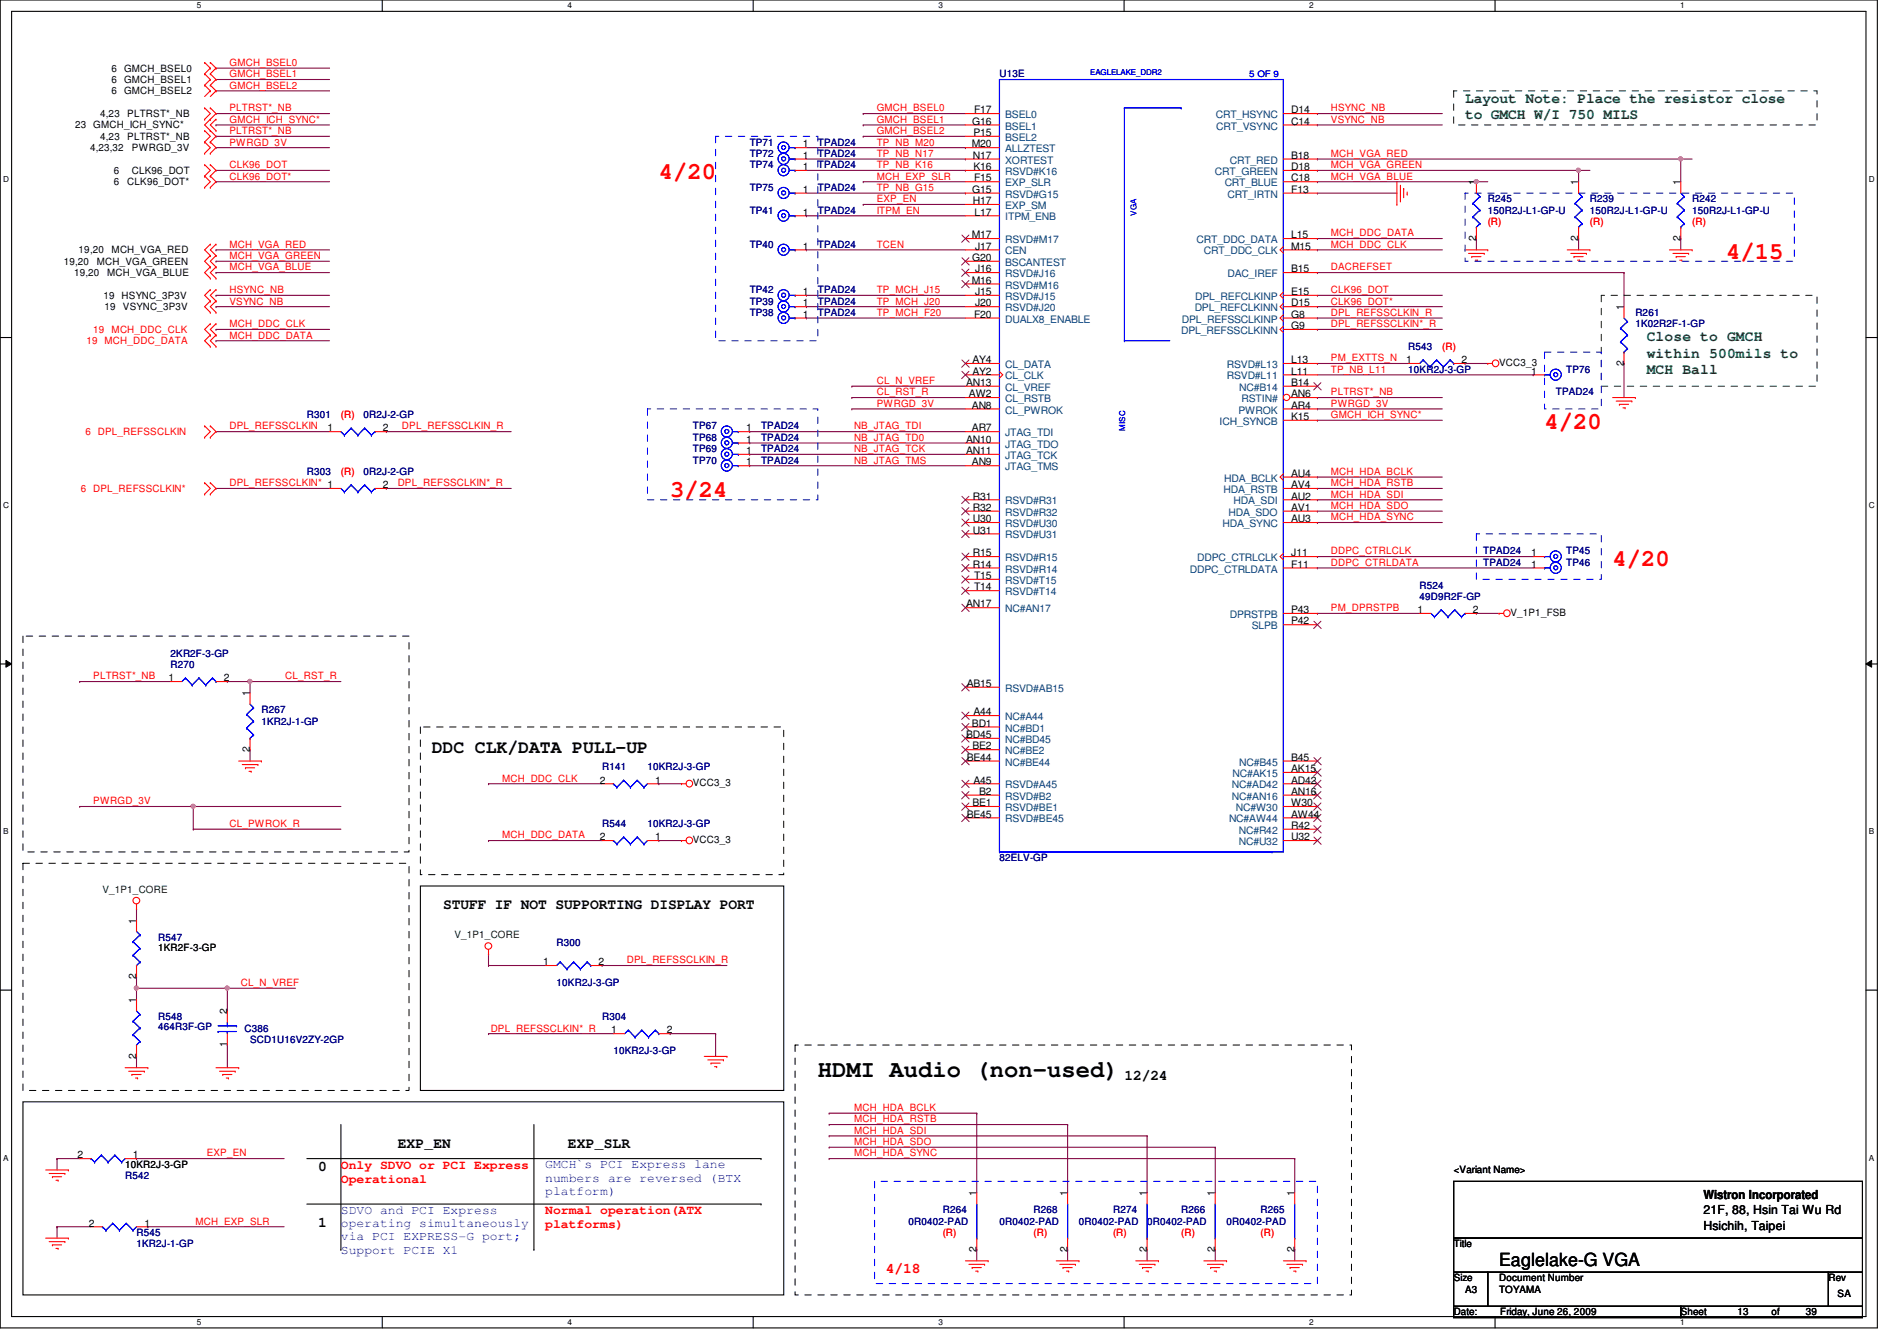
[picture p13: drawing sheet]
<svg xmlns="http://www.w3.org/2000/svg" width="297mm" height="210mm" viewBox="0 0 297 210" stroke-linecap="round" stroke-linejoin="round" font-family="sans-serif">
<defs><g id="words">
<g font-size="3.7" fill="#f00">
<text x="103.2" y="28.1">4/20</text>
<text x="270.3" y="40.5">4/15</text>
<text x="241.8" y="67.2">4/20</text>
<text x="104.9" y="77.9">3/24</text>
<text x="252.5" y="88.5">4/20</text>
</g>
<text font-size="3.7" x="128.1" y="168.5">HDMI Audio (non-used)</text>
<g font-size="2.8">
<text x="67.6" y="117.9">DDC CLK/DATA PULL-UP</text>
<text x="234.7" y="198.1">Eaglelake-G VGA</text>
</g>
<g font-size="2.3" fill="#008000">
<text x="229.4" y="16.1">Layout Note: Place the resistor close</text>
<text x="229.4" y="18.6">to GMCH W/I 750 MILS</text>
<text x="257.8" y="53.4">Close to GMCH</text>
<text x="257.8" y="56">within 500mils to</text>
<text x="257.8" y="58.5">MCH Ball</text>
</g>
<g font-size="2.3">
<text x="69.4" y="142.3">STUFF IF NOT SUPPORTING DISPLAY PORT</text>
<text x="176.1" y="169">12/24</text>
<text x="62.3" y="179.7">EXP_EN</text>
<text x="88.9" y="179.7">EXP_SLR</text>
<text x="49.8" y="183.2">0</text>
<text x="49.8" y="192.1">1</text>
</g>
<text font-size="2.3" fill="#f00" x="138.7" y="199.2">4/18</text>
<g font-size="1.9" fill="#f00">
<text x="53.4" y="183">Only SDVO or PCI Express</text>
<text x="53.4" y="185.2">Operational</text>
<text x="85.4" y="190.1">Normal operation(ATX</text>
<text x="85.4" y="192.3">platforms)</text>
</g>
<g font-size="1.9" fill="#00f">
<text x="85.4" y="182.9">GMCH`s PCI Express lane</text>
<text x="85.4" y="185">numbers are reversed (BTX</text>
<text x="53.4" y="190">SDVO and PCI Express</text>
<text x="85.4" y="187">platform)</text>
<text x="53.4" y="192.1">operating simultaneously</text>
<text x="53.4" y="194.1">via PCI EXPRESS-G port;</text>
<text x="53.4" y="196.2">Support PCIE X1</text>
</g>
<g font-size="1.9">
<text x="266.7" y="187.6">Wistron Incorporated</text>
<text x="266.7" y="190.1">21F, 88, Hsin Tai Wu Rd</text>
<text x="266.7" y="192.6">Hsichih, Taipei</text>
</g>
<g font-size="1.6">
<text x="17.5" y="11.2">6 GMCH_BSEL0</text>
<text x="17.5" y="13">6 GMCH_BSEL1</text>
<text x="17.5" y="14.8">6 GMCH_BSEL2</text>
<text x="152.5" y="17.7">F17</text>
<text x="202.2" y="17.7">D14</text>
<text x="11.8" y="20.1">23 GMCH_ICH_SYNC*</text>
<text x="14.1" y="23.7">4,23,32</text>
<text x="15.7" y="21.9">4,23</text>
<text x="15.7" y="18.3">4,23</text>
<text x="19.9" y="21.9">PLTRST*_NB</text>
<text x="19.9" y="18.3">PLTRST*_NB</text>
<text x="20.7" y="23.7">PWRGD_3V</text>
<text x="125.7" y="23.1">1</text>
<text x="152.2" y="23.1">M20</text>
<text x="152.2" y="19.5">G16</text>
<text x="152.4" y="21.3">P15</text>
<text x="202.2" y="19.5">C14</text>
<text x="17.8" y="27.2">6</text>
<text x="17.8" y="29">6</text>
<text x="19.9" y="29">CLK96_DOT*</text>
<text x="20.7" y="27.2">CLK96_DOT</text>
<text x="125.7" y="24.8">1</text>
<text x="125.7" y="26.6">1</text>
<text x="152.4" y="24.8">N17</text>
<text x="152.4" y="26.6">K16</text>
<text x="152.5" y="28.4">F15</text>
<text x="202.2" y="24.8">B18</text>
<text x="202.2" y="26.6">D18</text>
<text x="202.2" y="28.4">C18</text>
<text x="231.1" y="29" transform="rotate(-90 231.1 29)">1</text>
<text x="247.1" y="29" transform="rotate(-90 247.1 29)">1</text>
<text x="263.1" y="29" transform="rotate(-90 263.1 29)">1</text>
<text x="125.7" y="30.2">1</text>
<text x="125.7" y="33.7">1</text>
<text x="152.2" y="30.2">G15</text>
<text x="152.4" y="32">H17</text>
<text x="152.6" y="33.7">L17</text>
<text x="202.2" y="30.2">F13</text>
<text x="10" y="41.4">19,20</text>
<text x="12.3" y="39.7">19,20</text>
<text x="15.2" y="41.4">MCH_VGA_GREEN</text>
<text x="17.5" y="39.7">MCH_VGA_RED</text>
<text x="125.7" y="39.1">1</text>
<text x="152.2" y="37.3">M17</text>
<text x="152.2" y="40.9">G20</text>
<text x="152.7" y="39.1">J17</text>
<text x="202.2" y="37.3">L15</text>
<text x="202.2" y="39.1">M15</text>
<text x="231.1" y="37.7" transform="rotate(-90 231.1 37.7)">2</text>
<text x="247.1" y="37.7" transform="rotate(-90 247.1 37.7)">2</text>
<text x="263.1" y="37.7" transform="rotate(-90 263.1 37.7)">2</text>
<text x="11.6" y="43.2">19,20</text>
<text x="16.2" y="46.8">19 HSYNC_3P3V</text>
<text x="16.8" y="43.2">MCH_VGA_BLUE</text>
<text x="125.7" y="46.2">1</text>
<text x="125.7" y="48">1</text>
<text x="152.2" y="44.4">M16</text>
<text x="152.7" y="42.6">J16</text>
<text x="152.7" y="46.2">J15</text>
<text x="152.7" y="48">J20</text>
<text x="202.2" y="42.6">B15</text>
<text x="202.2" y="46.2">E15</text>
<text x="202.2" y="48">D15</text>
<text x="16.4" y="48.6">19</text>
<text x="19.3" y="48.6">VSYNC_3P3V</text>
<text x="125.7" y="49.7">1</text>
<text x="152.5" y="49.7">F20</text>
<text x="202.2" y="49.7">G8</text>
<text x="202.2" y="51.5">G9</text>
<text x="254.3" y="48.6" transform="rotate(-90 254.3 48.6)">1</text>
<text x="152.3" y="56.9">AY4</text>
<text x="152.3" y="58.6">AY2</text>
<text x="202.2" y="58.6">L11</text>
<text x="202.2" y="56.9">L13</text>
<text x="220.2" y="56.9">1</text>
<text x="228.9" y="56.9">2</text>
<text x="234.7" y="57.3">VCC3_3</text>
<text x="239.7" y="58.6">1</text>
<text x="254.3" y="57.2" transform="rotate(-90 254.3 57.2)">2</text>
<text x="151.3" y="60.4">AN13</text>
<text x="151.7" y="62.2">AW2</text>
<text x="152.2" y="64">AN8</text>
<text x="202.2" y="60.4">B14</text>
<text x="202.2" y="62.2">AN6</text>
<text x="202.2" y="64">AR4</text>
<text x="202.2" y="65.7">K15</text>
<text x="51.3" y="67.5">1</text>
<text x="59.9" y="67.5">2</text>
<text x="116.8" y="69.3">1</text>
<text x="116.8" y="67.5">1</text>
<text x="116.8" y="71.1">1</text>
<text x="151.3" y="69.3">AN10</text>
<text x="151.3" y="71.1">AN11</text>
<text x="152.2" y="67.5">AR7</text>
<text x="59.9" y="76.4">2</text>
<text x="116.8" y="72.9">1</text>
<text x="152.2" y="72.9">AN9</text>
<text x="202.2" y="76.4">AV4</text>
<text x="202.2" y="74.6">AU4</text>
<text x="152.4" y="80">R32</text>
<text x="152.4" y="78.2">R31</text>
<text x="152.4" y="83.5">U31</text>
<text x="152.4" y="81.7">U30</text>
<text x="202.2" y="78.2">AU2</text>
<text x="202.2" y="80">AV1</text>
<text x="202.2" y="81.7">AU3</text>
<text x="152.4" y="87.1">R15</text>
<text x="152.4" y="88.9">R14</text>
<text x="202.2" y="87.1">J11</text>
<text x="202.2" y="88.9">F11</text>
<text x="239.7" y="88.9">1</text>
<text x="239.7" y="87.1">1</text>
<text x="151.3" y="95.1">AN17</text>
<text x="152.5" y="90.6">T15</text>
<text x="152.5" y="92.4">T14</text>
<text x="202.2" y="96">P43</text>
<text x="222" y="96">1</text>
<text x="230.6" y="96">2</text>
<text x="202.2" y="97.7">P42</text>
<text x="236.5" y="96.4">V_1P1_FSB</text>
<text x="26.4" y="106.6">1</text>
<text x="35" y="106.6">2</text>
<text x="151.4" y="107.5">AB15</text>
<text x="39.1" y="109" transform="rotate(-90 39.1 109)">1</text>
<text x="152.2" y="113.7">BD1</text>
<text x="152.4" y="112">A44</text>
<text x="39.1" y="117.7" transform="rotate(-90 39.1 117.7)">2</text>
<text x="151.3" y="115.5">BD45</text>
<text x="151.4" y="119.1">BE44</text>
<text x="152.3" y="117.3">BE2</text>
<text x="202.2" y="119.1">B45</text>
<text x="93.9" y="122.6">2</text>
<text x="102.6" y="122.6">1</text>
<text x="108.5" y="123.1">VCC3_3</text>
<text x="152.4" y="122.6">A45</text>
<text x="153.3" y="124.4">B2</text>
<text x="202.2" y="120.9">AK15</text>
<text x="202.2" y="122.6">AD42</text>
<text x="202.2" y="124.4">AN16</text>
<text x="93.9" y="131.5">2</text>
<text x="102.6" y="131.5">1</text>
<text x="108.5" y="132">VCC3_3</text>
<text x="151.4" y="128">BE45</text>
<text x="152.3" y="126.2">BE1</text>
<text x="202.2" y="128">AW44</text>
<text x="202.2" y="129.8">R42</text>
<text x="202.2" y="131.5">U32</text>
<text x="202.2" y="126.2">W30</text>
<text x="21.3" y="144.6" transform="rotate(-90 21.3 144.6)">1</text>
<text x="24.8" y="148.8">1KR2F-3-GP</text>
<text x="21.3" y="153.2" transform="rotate(-90 21.3 153.2)">2</text>
<text x="85" y="151.1">1</text>
<text x="93.7" y="151.1">2</text>
<text x="21.3" y="157" transform="rotate(-90 21.3 157)">1</text>
<text x="35.6" y="158.8" transform="rotate(-90 35.6 158.8)">2</text>
<text x="95.7" y="161.8">1</text>
<text x="104.4" y="161.8">2</text>
<text x="21.3" y="165.7" transform="rotate(-90 21.3 165.7)">2</text>
<text x="35.6" y="163.9" transform="rotate(-90 35.6 163.9)">1</text>
<text x="12.1" y="181.3">2</text>
<text x="19.6" y="182.8">10KR2J-3-GP</text>
<text x="20.8" y="181.3">1</text>
<text x="227.6" y="183.7">&lt;Variant Name&gt;</text>
<text x="13.9" y="192">2</text>
<text x="22.6" y="192">1</text>
<text x="152.9" y="187.2" transform="rotate(-90 152.9 187.2)">1</text>
<text x="167.1" y="187.2" transform="rotate(-90 167.1 187.2)">1</text>
<text x="179.6" y="187.2" transform="rotate(-90 179.6 187.2)">1</text>
<text x="190.2" y="187.2" transform="rotate(-90 190.2 187.2)">1</text>
<text x="202.7" y="187.2" transform="rotate(-90 202.7 187.2)">1</text>
<text x="152.9" y="195.9" transform="rotate(-90 152.9 195.9)">2</text>
<text x="167.1" y="195.9" transform="rotate(-90 167.1 195.9)">2</text>
<text x="179.6" y="195.9" transform="rotate(-90 179.6 195.9)">2</text>
<text x="190.2" y="195.9" transform="rotate(-90 190.2 195.9)">2</text>
<text x="202.7" y="195.9" transform="rotate(-90 202.7 195.9)">2</text>
<text x="227.6" y="195.2">Title</text>
<text x="227.6" y="200.6">Size</text>
<text x="229.4" y="202.4">A3</text>
<text x="234.7" y="202.4">TOYAMA</text>
<text x="234.7" y="200.6">Document Number</text>
<text x="286.3" y="200.6">Rev</text>
<text x="287.7" y="203.1">SA</text>
<text x="227.6" y="205.9">Date:</text>
<text x="234.9" y="205.9">Friday, June 26, 2009</text>
<text x="263.2" y="205.9">Sheet</text>
<text x="272.1" y="205.9">13</text>
<text x="277.4" y="205.9">of</text>
<text x="282.7" y="205.9">39</text>
</g>
<g font-size="1.6" fill="#f00">
<text x="35.9" y="10.3">GMCH_BSEL0</text>
<text x="35.9" y="17.4">PLTRST*_NB</text>
<text x="35.9" y="13.9">GMCH_BSEL2</text>
<text x="35.9" y="12.1">GMCH_BSEL1</text>
<text x="137.3" y="17.4">GMCH_BSEL0</text>
<text x="208.4" y="17.4">HSYNC_NB</text>
<text x="35.9" y="22.8">PWRGD_3V</text>
<text x="35.9" y="21">PLTRST*_NB</text>
<text x="35.9" y="19.2">GMCH_ICH_SYNC*</text>
<text x="137.3" y="21">GMCH_BSEL2</text>
<text x="137.3" y="19.2">GMCH_BSEL1</text>
<text x="137.3" y="22.8">TP_NB_M20</text>
<text x="208.4" y="19.2">VSYNC_NB</text>
<text x="35.9" y="28.1">CLK96_DOT*</text>
<text x="35.9" y="26.3">CLK96_DOT</text>
<text x="137.3" y="28.1">MCH_EXP_SLR</text>
<text x="137.3" y="24.6">TP_NB_N17</text>
<text x="137.3" y="26.3">TP_NB_K16</text>
<text x="137.3" y="29.9">TP_NB_G15</text>
<text x="208.4" y="26.3">MCH_VGA_GREEN</text>
<text x="208.4" y="28.1">MCH_VGA_BLUE</text>
<text x="208.4" y="24.6">MCH_VGA_RED</text>
<text x="137.3" y="31.7">EXP_EN</text>
<text x="137.3" y="33.4">ITPM_EN</text>
<text x="233" y="35.2">(R)</text>
<text x="249" y="35.2">(R)</text>
<text x="265" y="35.2">(R)</text>
<text x="35.9" y="38.8">MCH_VGA_RED</text>
<text x="35.9" y="40.6">MCH_VGA_GREEN</text>
<text x="137.3" y="38.8">TCEN</text>
<text x="208.4" y="37">MCH_DDC_DATA</text>
<text x="208.4" y="38.8">MCH_DDC_CLK</text>
<text x="35.9" y="45.9">HSYNC_NB</text>
<text x="35.9" y="47.7">VSYNC_NB</text>
<text x="35.9" y="42.3">MCH_VGA_BLUE</text>
<text x="137.3" y="45.9">TP_MCH_J15</text>
<text x="137.3" y="47.7">TP_MCH_J20</text>
<text x="208.4" y="42.3">DACREFSET</text>
<text x="208.4" y="47.7">CLK96_DOT*</text>
<text x="208.4" y="45.9">CLK96_DOT</text>
<text x="13.5" y="53.9">19 MCH_DDC_DATA</text>
<text x="14.6" y="52.1">19</text>
<text x="17.5" y="52.1">MCH_DDC_CLK</text>
<text x="35.9" y="53">MCH_DDC_DATA</text>
<text x="35.9" y="51.2">MCH_DDC_CLK</text>
<text x="137.3" y="49.4">TP_MCH_F20</text>
<text x="208.4" y="49.4">DPL_REFSSCLKIN_R</text>
<text x="208.4" y="51.2">DPL_REFSSCLKIN*_R</text>
<text x="208.4" y="56.6">PM_EXTTS_N</text>
<text x="208.4" y="58.3">TP_NB_L11</text>
<text x="225.8" y="54.8">(R)</text>
<text x="53.4" y="65.4">(R)</text>
<text x="137.3" y="61.9">CL_RST_R</text>
<text x="137.3" y="60.1">CL_N_VREF</text>
<text x="137.3" y="63.7">PWRGD_3V</text>
<text x="208.4" y="63.7">PWRGD_3V</text>
<text x="208.4" y="65.4">GMCH_ICH_SYNC*</text>
<text x="208.4" y="61.9">PLTRST*_NB</text>
<text x="13.4" y="68.1">6 DPL_REFSSCLKIN</text>
<text x="35.9" y="67.2">DPL_REFSSCLKIN</text>
<text x="62.9" y="67.2">DPL_REFSSCLKIN_R</text>
<text x="133.7" y="67.2">NB_JTAG_TDI</text>
<text x="133.7" y="69">NB_JTAG_TD0</text>
<text x="133.7" y="70.8">NB_JTAG_TCK</text>
<text x="12.7" y="77">6 DPL_REFSSCLKIN*</text>
<text x="35.9" y="76.1">DPL_REFSSCLKIN* 1</text>
<text x="53.4" y="74.3">(R)</text>
<text x="62.3" y="76.1">DPL_REFSSCLKIN*_R</text>
<text x="133.7" y="72.6">NB_JTAG_TMS</text>
<text x="208.4" y="74.3">MCH_HDA_BCLK</text>
<text x="208.4" y="76.1">MCH_HDA_RSTB</text>
<text x="208.4" y="77.9">MCH_HDA_SDI</text>
<text x="208.4" y="79.7">MCH_HDA_SDO</text>
<text x="208.4" y="81.4">MCH_HDA_SYNC</text>
<text x="208.4" y="86.8">DDPC_CTRLCLK</text>
<text x="208.4" y="88.6">DDPC_CTRLDATA</text>
<text x="208.4" y="95.7">PM_DPRSTPB</text>
<text x="14.6" y="106.3">PLTRST*_NB</text>
<text x="44.7" y="106.3">CL_RST_R</text>
<text x="14.6" y="125.9">PWRGD_3V</text>
<text x="78.6" y="122.3">MCH_DDC_CLK</text>
<text x="35.9" y="129.5">CL_PWROK_R</text>
<text x="78.6" y="131.2">MCH_DDC_DATA</text>
<text x="37.7" y="154.3">CL_N_VREF</text>
<text x="98.2" y="150.8">DPL_REFSSCLKIN_R</text>
<text x="76.8" y="161.5">DPL_REFSSCLKIN*_R</text>
<text x="133.7" y="173.9">MCH_HDA_BCLK</text>
<text x="133.7" y="175.7">MCH_HDA_RSTB</text>
<text x="133.7" y="177.5">MCH_HDA_SDI</text>
<text x="133.7" y="179.2">MCH_HDA_SDO</text>
<text x="32.4" y="181">EXP_EN</text>
<text x="133.7" y="181">MCH_HDA_SYNC</text>
<text x="30.6" y="191.7">MCH_EXP_SLR</text>
<text x="147.6" y="193.5">(R)</text>
<text x="161.8" y="193.5">(R)</text>
<text x="174.3" y="193.5">(R)</text>
<text x="185" y="193.5">(R)</text>
<text x="197.4" y="193.5">(R)</text>
</g>
<g font-size="1.6" fill="#000080">
<text x="156.5" y="12.1">U13E</text>
<text x="117.4" y="22.8">TP71</text>
<text x="128.1" y="22.8">TPAD24</text>
<text x="117.4" y="24.6">TP72</text>
<text x="117.4" y="26.3">TP74</text>
<text x="117.4" y="29.9">TP75</text>
<text x="128.1" y="24.6">TPAD24</text>
<text x="128.1" y="26.3">TPAD24</text>
<text x="128.1" y="29.9">TPAD24</text>
<text x="117.4" y="33.4">TP41</text>
<text x="128.1" y="33.4">TPAD24</text>
<text x="233" y="31.7">R245</text>
<text x="233" y="33.4">150R2J-L1-GP-U</text>
<text x="249" y="31.7">R239</text>
<text x="249" y="33.4">150R2J-L1-GP-U</text>
<text x="265" y="31.7">R242</text>
<text x="265" y="33.4">150R2J-L1-GP-U</text>
<text x="117.4" y="38.8">TP40</text>
<text x="128.1" y="38.8">TPAD24</text>
<text x="117.4" y="45.9">TP42</text>
<text x="117.4" y="47.7">TP39</text>
<text x="128.1" y="45.9">TPAD24</text>
<text x="128.1" y="47.7">TPAD24</text>
<text x="117.4" y="49.4">TP38</text>
<text x="128.1" y="49.4">TPAD24</text>
<text x="256.1" y="49.4">R261</text>
<text x="256.1" y="51.2">1K02R2F-1-GP</text>
<text x="220.5" y="54.8">R543</text>
<text x="220.5" y="58.3">10KR2J-3-GP</text>
<text x="245.2" y="58.3">TP76</text>
<text x="48" y="65.4">R301</text>
<text x="56.9" y="65.4">0R2J-2-GP</text>
<text x="243.6" y="61.9">TPAD24</text>
<text x="108.5" y="69">TP68</text>
<text x="108.5" y="67.2">TP67</text>
<text x="108.5" y="70.8">TP69</text>
<text x="119.2" y="69">TPAD24</text>
<text x="119.2" y="67.2">TPAD24</text>
<text x="119.2" y="70.8">TPAD24</text>
<text x="48" y="74.3">R303</text>
<text x="56.9" y="74.3">0R2J-2-GP</text>
<text x="108.5" y="72.6">TP70</text>
<text x="119.2" y="72.6">TPAD24</text>
<text x="232.2" y="88.6">TPAD24</text>
<text x="232.2" y="86.8">TPAD24</text>
<text x="245.2" y="88.6">TP46</text>
<text x="245.2" y="86.8">TP45</text>
<text x="222.3" y="92.1">R524</text>
<text x="222.3" y="93.9">49D9R2F-GP</text>
<text x="26.7" y="104.6">R270</text>
<text x="26.7" y="102.8">2KR2F-3-GP</text>
<text x="40.9" y="111.7">R267</text>
<text x="40.9" y="113.5">1KR2J-1-GP</text>
<text x="94.3" y="120.6">R141</text>
<text x="101.4" y="120.6">10KR2J-3-GP</text>
<text x="94.3" y="129.5">R544</text>
<text x="101.4" y="129.5">10KR2J-3-GP</text>
<text x="156.5" y="134.8">82ELV-GP</text>
<text x="24.8" y="147.2">R547</text>
<text x="87.2" y="148.1">R300</text>
<text x="87.2" y="154.3">10KR2J-3-GP</text>
<text x="24.8" y="159.7">R548</text>
<text x="24.8" y="161.3">464R3F-GP</text>
<text x="38.3" y="161.5">C386</text>
<text x="94.3" y="159.7">R304</text>
<text x="39.2" y="163.2">SCD1U16V2ZY-2GP</text>
<text x="96.1" y="165">10KR2J-3-GP</text>
<text x="19.6" y="184.6">R542</text>
<text x="142.3" y="191.7">0R0402-PAD</text>
<text x="147.6" y="189.9">R264</text>
<text x="156.5" y="191.7">0R0402-PAD</text>
<text x="161.8" y="189.9">R268</text>
<text x="168.9" y="191.7">0R0402-PAD</text>
<text x="174.3" y="189.9">R274</text>
<text x="179.6" y="191.7">0R0402-PAD</text>
<text x="185" y="189.9">R266</text>
<text x="192.1" y="191.7">0R0402-PAD</text>
<text x="197.4" y="189.9">R265</text>
<text x="21.4" y="193.5">R545</text>
<text x="21.4" y="195.2">1KR2J-1-GP</text>
</g>
<g font-size="1.6" fill="#004080">
<text x="157.4" y="18.5">BSEL0</text>
<text x="157.4" y="20.3">BSEL1</text>
<text x="157.4" y="22.1">BSEL2</text>
<text x="157.4" y="23.8">ALLZTEST</text>
<text x="190.4" y="18.5">CRT_HSYNC</text>
<text x="190.5" y="20.3">CRT_VSYNC</text>
<text x="157.4" y="25.6">XORTEST</text>
<text x="157.4" y="27.4">RSVD#K16</text>
<text x="157.4" y="29.2">EXP_SLR</text>
<text x="190.2" y="27.4">CRT_GREEN</text>
<text x="191.8" y="29.2">CRT_BLUE</text>
<text x="192.6" y="25.6">CRT_RED</text>
<text x="157.4" y="30.9">RSVD#G15</text>
<text x="157.4" y="32.7">EXP_SM</text>
<text x="157.4" y="34.5">ITPM_ENB</text>
<text x="192.2" y="30.9">CRT_IRTN</text>
<text x="157.4" y="38.1">RSVD#M17</text>
<text x="157.4" y="39.8">CEN</text>
<text x="157.4" y="41.6">BSCANTEST</text>
<text x="187.4" y="38.1">CRT_DDC_DATA</text>
<text x="188.5" y="39.8">CRT_DDC_CLK</text>
<text x="157.4" y="43.4">RSVD#J16</text>
<text x="157.4" y="45.2">RSVD#M16</text>
<text x="157.4" y="46.9">RSVD#J15</text>
<text x="187.2" y="46.9">DPL_REFCLKINP</text>
<text x="192.2" y="43.4">DAC_IREF</text>
<text x="157.4" y="48.7">RSVD#J20</text>
<text x="157.4" y="50.5">DUALX8_ENABLE</text>
<text x="185" y="52.3">DPL_REFSSCLKINN</text>
<text x="185" y="50.5">DPL_REFSSCLKINP</text>
<text x="187.1" y="48.7">DPL_REFCLKINN</text>
<text x="157.4" y="57.6">CL_DATA</text>
<text x="157.4" y="59.4">CL_CLK</text>
<text x="192.1" y="59.4">RSVD#L11</text>
<text x="192.1" y="57.6">RSVD#L13</text>
<text x="157.4" y="61.2">CL_VREF</text>
<text x="157.4" y="64.7">CL_PWROK</text>
<text x="157.4" y="62.9">CL_RSTB</text>
<text x="193.9" y="64.7">PWROK</text>
<text x="194.1" y="61.2">NC#B14</text>
<text x="194.4" y="62.9">RSTIN#</text>
<text x="157.4" y="68.3">JTAG_TDI</text>
<text x="157.4" y="70.1">JTAG_TDO</text>
<text x="157.4" y="71.8">JTAG_TCK</text>
<text x="191" y="66.5">ICH_SYNCB</text>
<text x="157.4" y="73.6">JTAG_TMS</text>
<text x="191.6" y="77.2">HDA_RSTB</text>
<text x="191.7" y="75.4">HDA_BCLK</text>
<text x="157.4" y="80.7">RSVD#R32</text>
<text x="157.4" y="79">RSVD#R31</text>
<text x="157.4" y="82.5">RSVD#U30</text>
<text x="191.4" y="82.5">HDA_SYNC</text>
<text x="192.4" y="80.7">HDA_SDO</text>
<text x="193.2" y="79">HDA_SDI</text>
<text x="157.4" y="87.8">RSVD#R15</text>
<text x="157.4" y="89.6">RSVD#R14</text>
<text x="157.4" y="84.3">RSVD#U31</text>
<text x="186.3" y="89.6">DDPC_CTRLDATA</text>
<text x="187.4" y="87.8">DDPC_CTRLCLK</text>
<text x="157.4" y="95.8">NC#AN17</text>
<text x="157.4" y="91.4">RSVD#T15</text>
<text x="157.4" y="93.2">RSVD#T14</text>
<text x="192.6" y="96.7">DPRSTPB</text>
<text x="196" y="98.5">SLPB</text>
<text x="157.4" y="112.7">NC#A44</text>
<text x="157.4" y="108.3">RSVD#AB15</text>
<text x="157.4" y="114.5">NC#BD1</text>
<text x="157.4" y="116.3">NC#BD45</text>
<text x="157.4" y="118.1">NC#BE2</text>
<text x="157.4" y="119.8">NC#BE44</text>
<text x="194.1" y="119.8">NC#B45</text>
<text x="157.4" y="123.4">RSVD#A45</text>
<text x="157.4" y="125.2">RSVD#B2</text>
<text x="192.9" y="123.4">NC#AD42</text>
<text x="192.9" y="125.2">NC#AN16</text>
<text x="193" y="121.6">NC#AK15</text>
<text x="157.4" y="127">RSVD#BE1</text>
<text x="157.4" y="128.7">RSVD#BE45</text>
<text x="192.4" y="128.7">NC#AW44</text>
<text x="193.5" y="127">NC#W30</text>
<text x="194" y="130.5">NC#R42</text>
<text x="194" y="132.3">NC#U32</text>
</g>
<g font-size="1.6" fill="#004000">
<text x="16" y="139.8">V_1P1_CORE</text>
<text x="71.2" y="146.9">V_1P1_CORE</text>
</g>
<text font-size="1.4" fill="#00f" x="195.6" y="12">5 OF 9</text>
<g font-size="1.3">
<text x="30.8" y="1.3">5</text>
<text x="88.9" y="1.3">4</text>
<text x="146.9" y="1.3">3</text>
<text x="205" y="1.3">2</text>
<text x="263.1" y="1.3">1</text>
<text x=".5" y="28.4">D</text>
<text x="292.6" y="28.4">D</text>
<text x=".5" y="79.5">C</text>
<text x="292.6" y="79.5">C</text>
<text x=".5" y="130.6">B</text>
<text x="292.6" y="130.6">B</text>
<text x=".5" y="181.7">A</text>
<text x="292.6" y="181.7">A</text>
<text x="30.8" y="207.4">5</text>
<text x="88.9" y="207.4">4</text>
<text x="146.9" y="207.4">3</text>
<text x="205" y="207.4">2</text>
<text x="263.1" y="207.4">1</text>
</g>
<g font-size="1.3" fill="#00f">
<text x="170.7" y="11.8">EAGLELAKE_DDR2</text>
<text x="178" y="33.8" transform="rotate(-90 178 33.8)">VGA</text>
<text x="176.2" y="67.4" transform="rotate(-90 176.2 67.4)">MISC</text>
</g>
</g></defs>
<path d="M0 0h294v207.9h-294zM1.8 1.8h290.4v204.3h-290.4z" fill="none" stroke="#000" stroke-width=".17"/>
<g fill="#fff">
<path d="M30.8 .2h.7v1.4h-.7z"/>
<path d="M30.8 206.2h.7v1.4h-.7z"/>
</g>
<path d="M59.9 0v1.8M59.9 206.1v1.8" fill="none" stroke="#000" stroke-width=".17"/>
<g fill="#fff">
<path d="M88.9 .2h.6v1.4h-.6z"/>
<path d="M88.9 206.2h.6v1.4h-.6z"/>
</g>
<path d="M117.9 0v1.8M117.9 206.1v1.8" fill="none" stroke="#000" stroke-width=".17"/>
<g fill="#fff">
<path d="M146.9 .2h.7v1.4h-.7z"/>
<path d="M146.9 206.2h.7v1.4h-.7z"/>
</g>
<path d="M176 0v1.8M176 206.1v1.8" fill="none" stroke="#000" stroke-width=".17"/>
<g fill="#fff">
<path d="M205 .2h.7v1.4h-.7z"/>
<path d="M205 206.2h.7v1.4h-.7z"/>
</g>
<path d="M234.1 0v1.8M234.1 206.1v1.8" fill="none" stroke="#000" stroke-width=".17"/>
<g fill="#fff">
<path d="M263.1 .2h.7v1.4h-.7z"/>
<path d="M263.1 206.2h.7v1.4h-.7z"/>
<path d="M.5 27.3h.9v1.4h-.9z"/>
<path d="M292.6 27.3h.9v1.4h-.9z"/>
<path d="M.5 78.4h.9v1.4h-.9z"/>
<path d="M292.6 78.4h.9v1.4h-.9z"/>
</g>
<path d="M0 52.8h1.8M292.2 52.8h1.8" fill="none" stroke="#000" stroke-width=".17"/>
<g fill="#fff">
<path d="M.5 129.5h.8v1.4h-.8z"/>
<path d="M292.6 129.5h.9v1.4h-.9z"/>
</g>
<path d="M0 103.9h1.8M292.2 103.9h1.8" fill="none" stroke="#000" stroke-width=".17"/>
<path d="M.9 103.4l.9 .5-.9 .5zM292.2 103.9l.9-.5v1z" fill="#000"/>
<path d="M.9 103.4l.9 .5-.9 .5zM292.2 103.9l.9-.5v1z" fill="none" stroke="#000" stroke-width=".16"/>
<g fill="#fff">
<path d="M.5 180.5h.8v1.4h-.8z"/>
<path d="M292.6 180.5h.9v1.4h-.9z"/>
</g>
<path d="M0 155h1.8M292.2 155h1.8" fill="none" stroke="#000" stroke-width=".17"/>
<g fill="none" stroke="#800040" stroke-width=".17">
<path d="M263.2 24.9h.1M263.2 24.9h1.8M33.8 46.2h.1M33.8 48h.1M33.8 46.2h17.8M33.8 48h17.8M254.3 56.9h.1M254.3 56.9v5.3M39.2 106.7h.1M39.2 106.7h14.2M21.4 154.7h.1M21.4 142.2h.1"/>
<path d="M21.4 142.2v1.8M21.4 154.7v1.8M35.6 154.7h.1M35.6 154.7h10.7M21.4 165.4h.1M21.4 165.4v1.7M35.6 163.6h.1M35.6 163.6v3.5M8.9 192h.1M8.9 192v1.8M23.2 192h.1M23.2 192h21.3"/>
</g>
<circle cx="39.1" cy="106.7" r=".32" fill="#f0f"/>
<circle cx="39.1" cy="106.7" r=".32" fill="none" stroke="#f0f" stroke-width=".17"/>
<path d="M247.2 26.7h.1M247.2 26.7h1.8M206.3 42.7h.1M206.3 42.7h48" fill="none" stroke="#800040" stroke-width=".17"/>
<circle cx="247.2" cy="26.6" r=".32" fill="#f0f"/>
<circle cx="247.2" cy="26.6" r=".32" fill="none" stroke="#f0f" stroke-width=".17"/>
<path d="M206.3 37.3h.1M206.3 37.3h19.5M231.2 28.4h.1M231.2 28.4h1.8M206.3 48h.1M206.3 48h19.5" fill="none" stroke="#800040" stroke-width=".17"/>
<circle cx="231.2" cy="28.4" r=".32" fill="#f0f"/>
<circle cx="231.2" cy="28.4" r=".32" fill="none" stroke="#f0f" stroke-width=".17"/>
<path d="M206.3 19.6h.1M206.3 19.6h19.5M135.2 28.4h.1M135.2 21.3h.1M135.2 28.4h16M135.2 21.3h16M206.3 64h.1M206.3 64h19.5M21.4 154.7h.1M21.4 154.7h14.2" fill="none" stroke="#800040" stroke-width=".17"/>
<circle cx="21.4" cy="154.7" r=".32" fill="#f0f"/>
<circle cx="21.4" cy="154.7" r=".32" fill="none" stroke="#f0f" stroke-width=".17"/>
<path d="M133.4 62.2h.1M133.4 62.2h17.8M35.6 154.7h.1M35.6 154.7v3.5" fill="none" stroke="#800040" stroke-width=".17"/>
<circle cx="35.6" cy="154.7" r=".32" fill="#f0f"/>
<circle cx="35.6" cy="154.7" r=".32" fill="none" stroke="#f0f" stroke-width=".17"/>
<g fill="none" stroke="#800040" stroke-width=".17">
<path d="M135.2 17.8h.1M135.2 19.6h.1M135.2 17.8h16M135.2 19.6h16M206.3 17.8h.1M206.3 17.8h19.5M135.2 32h.1M135.2 32h16M206.3 39.1h.1M206.3 39.1h19.5M231.2 37.3h.1M231.2 37.3v1.8"/>
<path d="M247.2 26.7h.1M247.2 26.7v1.7M263.2 24.9h.1M263.2 24.9v3.5M206.3 46.2h.1M206.3 46.2h19.5M254.3 42.7h.1M254.3 42.7v5.3M133.4 60.5h.1M133.4 60.5h17.8M206.3 65.8h.1M206.3 62.2h.1"/>
<path d="M206.3 65.8h19.5M206.3 62.2h19.5M30.3 126.2h.1M30.3 126.2h23.1M8.9 192h.1M8.9 181.4h.1M8.9 192h5.4M8.9 181.4v1.7M8.9 181.4h3.6M21.4 181.4h.1M21.4 181.4h23.1"/>
</g>
<circle cx="30.2" cy="126.2" r=".32" fill="#f0f"/>
<circle cx="30.2" cy="126.2" r=".32" fill="none" stroke="#f0f" stroke-width=".17"/>
<path d="M206.3 26.7h.1M206.3 28.4h.1M206.3 24.9h.1M206.3 26.7h40.9M206.3 28.4h24.9M206.3 24.9h56.9M30.3 129.8h.1M30.3 129.8h23.1M21.4 152.9h.1M21.4 152.9v1.8" fill="none" stroke="#800040" stroke-width=".17"/>
<circle cx="263.2" cy="24.9" r=".32" fill="#f0f"/>
<circle cx="263.2" cy="24.9" r=".32" fill="none" stroke="#f0f" stroke-width=".17"/>
<g fill="none" stroke="#800040" stroke-width=".17">
<path d="M33.8 19.6h.1M33.8 17.8h.1M33.8 14.2h.1M33.8 10.7h.1M33.8 12.4h.1M33.8 19.6h17.8M33.8 17.8h17.8M33.8 14.2h17.8M33.8 10.7h17.8M33.8 12.4h17.8M33.8 23.1h.1M33.8 21.3h.1"/>
<path d="M33.8 28.4h.1M33.8 26.7h.1M33.8 39.1h.1M33.8 39.1h17.8M33.8 23.1h17.8M33.8 21.3h17.8M33.8 28.4h17.8M33.8 26.7h17.8M126.3 39.1h.1M126.3 33.8h.1M126.3 30.2h24.9M126.3 39.1h24.9"/>
<path d="M126.3 33.8h24.9M126.3 23.1h24.9M126.3 26.7h24.9M126.3 24.9h24.9M151.2 23.1h.1M151.2 24.9h.1M151.2 26.7h.1M151.2 30.2h.1M206.3 30.2h.1M206.3 30.2h12.4M247.2 37.3h.1M247.2 37.3v1.8"/>
<path d="M263.2 37.3h.1M263.2 37.3v1.8M33.8 53.3h.1M33.8 51.6h.1M33.8 40.9h.1M33.8 42.7h.1M33.8 51.6h17.8M33.8 53.3h17.8M33.8 40.9h17.8M33.8 42.7h17.8M126.3 46.2h.1M126.3 48h.1"/>
<path d="M126.3 49.8h.1M126.3 46.2h24.9M126.3 48h24.9M126.3 49.8h24.9M206.3 56.9h.1M206.3 49.8h.1M206.3 51.6h.1M206.3 56.9h14.2M206.3 49.8h19.5M206.3 51.6h19.5M206.3 58.7h33.8M229.4 56.9h.1"/>
<path d="M229.4 56.9h3.6M240.1 58.7h.1M33.8 76.5h.1M33.8 67.6h.1M33.8 76.5h17.8M33.8 67.6h17.8M60.5 67.6h.1M60.5 76.5h.1M60.5 76.5h19.5M60.5 67.6h19.5M117.4 67.6h.1M117.4 69.3h.1"/>
<path d="M117.4 71.1h.1M117.4 72.9h.1M117.4 67.6h33.8M117.4 69.3h33.8M117.4 71.1h33.8M117.4 72.9h33.8M133.4 64h.1M133.4 64h17.8M206.3 74.7h.1M206.3 76.5h.1M206.3 78.2h.1M206.3 74.7h19.5"/>
<path d="M206.3 76.5h19.5M206.3 78.2h19.5M206.3 80h.1M206.3 81.8h.1M206.3 96h.1M206.3 87.1h.1M206.3 88.9h.1M206.3 80h19.5M206.3 81.8h19.5M206.3 96h16M206.3 87.1h33.8M206.3 88.9h33.8"/>
<path d="M231.2 96h.1M231.2 96h3.5M12.5 106.7h.1M12.5 106.7h14.2M35.6 106.7h.1M35.6 106.7h3.6M39.2 106.7h.1M39.2 117.3h.1M39.2 106.7v1.8M39.2 117.3v1.8M12.5 126.2h.1M12.5 126.2h17.8"/>
<path d="M30.3 126.2h.1M30.3 126.2v3.6M76.5 122.7h.1M76.5 131.6h.1M76.5 122.7h17.8M76.5 131.6h17.8M103.2 122.7h.1M103.2 131.6h.1M103.2 122.7h3.5M103.2 131.6h3.5M76.5 149.4h.1M76.5 151.1h.1"/>
<path d="M76.5 149.4v1.7M76.5 151.1h8.9M94.3 151.1h.1M94.3 151.1h19.5M76.5 161.8h.1M76.5 161.8h19.6M104.9 161.8h.1M104.9 161.8h7.2M112.1 161.8h.1M112.1 161.8v3.6M129.8 174.2h.1M129.8 176h.1"/>
<path d="M129.8 177.8h.1M129.8 179.6h.1M129.8 174.2h23.1M129.8 176h37.4M129.8 177.8h49.8M129.8 179.6h60.5M152.9 174.2h.1M152.9 174.2v12.5M167.2 176h.1M167.2 176v10.7M179.6 177.8h.1M179.6 177.8v8.9"/>
<path d="M190.3 179.6h.1M190.3 179.6v7.1M129.8 181.4h.1M129.8 181.4h72.9M152.9 195.6h.1M152.9 195.6v1.8M167.2 195.6h.1M167.2 195.6v1.8M179.6 195.6h.1M179.6 195.6v1.8M190.3 195.6h.1M190.3 195.6v1.8"/>
<path d="M202.7 181.4h.1M202.7 195.6h.1M202.7 181.4v5.3M202.7 195.6v1.8"/>
</g>
<g fill="none" stroke="#f00" stroke-width=".17">
<path d="M32 18.7h.1M32 16.9h.1M32 11.6h.1M32 13.3h.1M32 9.8h.1M32 16.9l.9 .9-.9 .9M32 11.6l.9 .8M32 13.3l.9 .9M32 9.8l.9 .9M32.9 18.7h.1M32.9 16.9h.1M32.9 12.4h.1"/>
<path d="M32.9 11.6h.1M32.9 14.2h.1M32.9 13.3h.1M32.9 10.7h.1M32.9 9.8h.1M32.9 16.9l.9 .9-1.8 1.8 1.8 1.7-.9 .9M32.9 12.4l-.9 .9M32.9 11.6l.9 .8M32.9 14.2l-.9 .9M32.9 13.3l.9 .9M32.9 10.7l-.9 .9M32.9 9.8l.9 .9"/>
<path d="M33.8 18.7h.1M33.8 12.4h.1M33.8 14.2h.1M33.8 10.7h.1M33.8 18.7l-.9 .9 .9 .8M33.8 12.4l-.9 .9M33.8 14.2l-.9 .9M33.8 10.7l-.9 .9M201 17.8h5.3M201 19.6h5.3M32 24h.1M32 22.2h.1"/>
<path d="M32 20.4h.1M32 27.6h.1M32 25.8h.1M32 29.3h.1M32 22.2l.9 .9-.9 .9M32 20.4l.9 .9-.9 .9M32 25.8l.9 .9-.9 .9M32 27.6l.9 .8-.9 .9M32.9 22.2h.1M32.9 24h.1M32.9 20.4h.1M32.9 25.8h.1"/>
<path d="M32.9 27.6h.1M32.9 29.3h.1M32.9 38.2h.1M32.9 22.2l.9 .9-.9 .9M32.9 25.8l.9 .9-.9 .9M32.9 27.6l.9 .8-.9 .9M32.9 38.2l-.9 .9 .9 .9M33.8 20.4h.1M33.8 38.2h.1M33.8 38.2l-.9 .9 .9 .9M124.5 39.1h1.8M124.5 24.9h1.8"/>
<path d="M124.5 26.7h1.8M124.5 30.2h1.8M201 39.1h5.3M201 24.9h5.3M201 26.7h5.3M201 30.2h5.3M201 28.4h5.3M201 37.3h5.3M201 38.6l-.6 .5 .6 .5M218.7 32h.1M218.7 28.4v3.6M219.3 31.5h.1"/>
<path d="M219.3 29v2.5M219.8 29.5h.1M219.8 29.5v1.4M220.3 30.4h.1M220.3 30.1v.3M229.4 39.1h3.6M230 39.7h2.4M232.4 39.7h.1M233 39.1h.1M245.4 39.1h3.6M246 39.7h2.4M248.4 39.7h.1"/>
<path d="M249 39.1h.1M261.4 39.1h3.6M262 39.7h2.4M263.2 28.4v1.8M263.2 35.6v1.7M264.4 39.7h.1M265 39.1h.1M32.9 47.1h.1M32.9 45.3h.1M32.9 48.9h.1M32.9 52.5h.1M32.9 50.7h.1"/>
<path d="M32.9 54.2h.1M32.9 40h.1M32.9 41.8h.1M32.9 43.6h.1M32.9 45.3l-.9 .9 .9 .9M32.9 47.1l-.9 .9 .9 .9M32.9 50.7l-.9 .9 .9 .9M32.9 52.5l-.9 .8 .9 .9M32.9 40l-.9 .9 .9 .9M32.9 41.8l-.9 .9 .9 .9M33.8 45.3h.1M33.8 47.1h.1"/>
<path d="M33.8 48.9h.1M33.8 50.7h.1M33.8 52.5h.1M33.8 54.2h.1M33.8 40h.1M33.8 41.8h.1M33.8 43.6h.1M33.8 45.3l-.9 .9 .9 .9M33.8 47.1l-.9 .9 .9 .9M33.8 50.7l-.9 .9 .9 .9M33.8 52.5l-.9 .8 .9 .9M33.8 40l-.9 .9 .9 .9"/>
<path d="M33.8 41.8l-.9 .9 .9 .9M124.5 46.2h1.8M124.5 48h1.8M201 46.2h5.3M201 48h5.3M201 42.7h5.3M201 45.7l-.6 .5 .6 .5M201 47.5l-.6 .5 .6 .5M201 49.3l-.6 .5 .6 .5M201 49.8h5.3M201 51.1l-.6 .5 .6 .5M201 51.6h5.3"/>
<path d="M220.5 56.9h1.8M227.6 56.9h1.8M230.5 40.2h.1M230.5 40.2h1.4M231 40.7h.3M231.3 40.7h.1M233 56.9h.1M233 56.9h.7M240.1 58.7h1.7M246.5 40.2h.1M246.5 40.2h1.4M247 40.7h.3"/>
<path d="M247.3 40.7h.1M262.5 40.2h.1M262.5 40.2h1.4M263 40.7h.4M263.4 40.7h.1M32 68.5h.1M32 66.7h.1M32 77.3h.1M32 75.6h.1M32 66.7l.9 .9-.9 .9M32 75.6l.9 .9-.9 .8M32.9 66.7h.1"/>
<path d="M32.9 68.5h.1M32.9 75.6h.1M32.9 77.3h.1M32.9 66.7l.9 .9-.9 .9M32.9 75.6l.9 .9-.9 .8M51.6 76.5h1.8M51.6 67.6h1.8M58.7 76.5h1.8M58.7 67.6h1.8M115.6 69.3h1.8M115.6 67.6h1.8M115.6 71.1h1.8"/>
<path d="M201 60.5h5.3M252.5 62.2h3.6M253.1 62.8h2.4M253.6 63.3h.1M253.6 63.3h1.4M254.1 63.8h.4M254.5 63.8h.1M255.5 62.8h.1M256.1 62.2h.1M222.3 96h1.8M229.4 96h1.8M234.7 96h.1"/>
<path d="M234.7 96h.8M240.1 88.9h1.7M240.1 87.1h1.7M26.7 106.7h1.8M33.8 106.7h1.8M37.4 119.1h3.5M37.9 119.7h2.5M39.2 108.5v1.7M39.2 115.6v1.7M40.4 119.7h.1M40.9 119.1h.1M38.4 120.2h.1"/>
<path d="M38.4 120.2h1.5M39 120.7h.3M39.3 120.7h.1M94.3 122.7h1.8M94.3 131.6h1.8M101.4 122.7h1.8M101.4 131.6h1.8M106.7 122.7h.1M106.7 131.6h.1M106.7 122.7h.7M106.7 131.6h.7M21.4 142.2h.1"/>
<path d="M21.4 141.5v.7M21.4 144v1.8M21.4 151.1v1.8M21.4 156.5v1.7M76.5 149.4h.1M76.5 148.6v.8M85.4 151.1h1.8M92.5 151.1h1.8M19.6 167.1h3.6M20.1 167.7h2.5M20.7 168.2h.1M20.7 168.2h1.4"/>
<path d="M21.2 168.7h.3M21.4 163.6v1.8M21.5 168.7h.1M22.6 167.7h.1M23.2 167.1h.1M33.8 167.1h3.6M34.4 167.7h2.4M34.9 168.2h.1M34.9 168.2h1.4M35.4 168.7h.4M35.8 168.7h.1M36.8 167.7h.1"/>
<path d="M37.4 167.1h.1M110.3 165.4h3.5M110.8 165.9h2.5M111.3 166.4h.1M111.3 166.4h1.5M111.9 167h.3M112.2 167h.1M113.3 165.9h.1M113.8 165.4h.1M7.2 193.8h3.5M7.2 183.1h3.5M7.7 194.4h2.5"/>
<path d="M7.7 183.7h2.5M8.2 194.9h.1M8.2 184.2h.1M8.2 194.9h1.4M8.2 184.2h1.4M8.8 195.4h.3M8.8 184.7h.3M9.1 195.4h.1M9.1 184.7h.1M10.2 194.4h.1M10.2 183.7h.1M10.7 193.8h.1"/>
<path d="M10.7 183.1h.1M12.5 181.4h1.8M14.3 192h1.7M19.6 181.4h1.8M21.4 192h1.8M151.2 197.4h3.5M151.7 197.9h2.5M152.2 198.4h.1M152.2 198.4h1.5M152.8 199h.3M152.9 186.7v1.8M152.9 193.8v1.8"/>
<path d="M153.1 199h.1M154.2 197.9h.1M154.7 197.4h.1M165.4 197.4h3.5M165.9 197.9h2.5M166.5 198.4h.1M166.5 198.4h1.4M167 199h.3M167.2 186.7v1.8M167.2 193.8v1.8M167.3 199h.1M168.4 197.9h.1"/>
<path d="M168.9 197.4h.1M177.8 197.4h3.6M178.4 197.9h2.4M178.9 198.4h.1M178.9 198.4h1.4M179.4 199h.4M179.6 186.7v1.8M179.6 193.8v1.8M179.8 199h.1M180.8 197.9h.1M181.4 197.4h.1M188.5 197.4h3.6"/>
<path d="M189.1 197.9h2.4M189.6 198.4h.1M189.6 198.4h1.4M190.1 199h.4M190.3 186.7v1.8M190.3 193.8v1.8M190.5 199h.1M191.5 197.9h.1M192.1 197.4h.1M201 197.4h3.5M201.5 197.9h2.5M202 198.4h.1"/>
<path d="M202 198.4h1.5M202.6 199h.3M202.7 186.7v1.8M202.7 193.8v1.8M202.9 199h.1M204 197.9h.1M204.5 197.4h.1"/>
<circle cx="234.2" cy="56.9" r=".52"/>
<circle cx="235.9" cy="96" r=".52"/>
<circle cx="107.9" cy="122.7" r=".52"/>
<circle cx="107.9" cy="131.5" r=".52"/>
<circle cx="21.4" cy="141" r=".52"/>
<circle cx="76.5" cy="148.1" r=".52"/>
</g>
<g fill="none" stroke="#000" stroke-width=".17">
<path d="M65.8 138.7h56.9v32h-56.9zM3.6 172.5h119.1v30.2h-119.1zM53.4 176v19.6M83.6 176v19.6M48 188.5h71.2M48 181.4h71.2M53.4 195.6h.1M83.6 195.6h.1M119.2 188.5h.1M119.2 181.4h.1M227.6 184.9h64v8.9h-64zM227.6 193.8h64v5.3h-64z"/>
<path d="M227.6 199.1h5.4v5.4h-5.4zM233 199.1h53.3v5.4h-53.3zM286.3 199.1h5.3v5.4h-5.3zM227.6 204.5h35.6v1.7h-35.6zM263.2 204.5h28.4v1.7h-28.4z"/>
</g>
<path d="M227.6 14.2h56.9v5.4h-56.9zM250.7 46.2h33.8v14.3h-33.8z" fill="none" stroke="#004000" stroke-width=".16" stroke-dasharray="1 1 1 1 1 1 1 1"/>
<path d="M3.6 99.6h60.4v33.7h-60.4zM65.8 113.8h56.9v23.1h-56.9zM3.6 135.1h60.4v35.6h-60.4zM124.5 163.6h87.1v39.1h-87.1z" fill="none" stroke="#000" stroke-width=".16" stroke-dasharray="1 1 1 1 1 1 1 1"/>
<path d="M112.1 21.3h16v32h-16zM229.4 30.2h51.6v10.7h-51.6zM241.8 55.1h8.9v8.9h-8.9zM101.4 64h26.7v14.2h-26.7zM231.2 83.6h19.5v7.1h-19.5zM136.9 184.9h69.4v16h-69.4z" fill="none" stroke="#00f" stroke-width=".16" stroke-dasharray="1 1 1 1 1 1 1 1"/>
<g fill="none" stroke="#00f" stroke-width=".17">
<path d="M156.5 12.4h44.5v120.9h-44.5zM123.6 24.9h.9M123.6 26.7h.9M123.6 39.1h.9M123.6 30.2h.9M124.5 24.9h.1M124.5 26.7h.1M124.5 39.1h.1M124.5 30.2h.1M262.6 31.8h.1M262.6 34h.1M262.6 31.8l1.1 1.1"/>
<path d="M262.6 34l1.1 1M263.2 35.6h.1M263.2 30.2l.5 .6M263.7 30.8h.1M263.7 32.9h.1M263.7 35h.1M263.7 30.8l-1.1 1M263.7 32.9l-1.1 1.1M263.7 35l-.5 .6M123.6 46.2h.9M123.6 48h.9M124.5 46.2h.1"/>
<path d="M124.5 48h.1M222.8 56.3h.1M222.8 56.3l-.5 .6M222.8 56.3l1.1 1.1M223.9 57.4h.1M225 56.3h.1M225 56.3l-1.1 1.1M225 56.3l1 1.1M226 57.4h.1M227.1 56.3h.1M227.1 56.3l-1.1 1.1M227.1 56.3l.5 .6"/>
<path d="M227.6 56.9h.1M241.8 58.7h.1M241.8 58.7h.9M53.4 76.5l.5 .5M53.4 67.6l.5 .5M53.9 77h.1M53.9 68.1h.1M55 75.9h.1M55 67h.1M55 75.9l-1.1 1.1M55 75.9l1 1.1M55 67l-1.1 1.1"/>
<path d="M55 67l1 1.1M56 77h.1M56 68.1h.1M57.1 75.9h.1M57.1 67h.1M57.1 75.9l-1.1 1.1M57.1 75.9l1.1 1.1M57.1 67l-1.1 1.1M57.1 67l1.1 1.1M58.2 77h.1M58.2 68.1h.1M58.7 76.5h.1"/>
<path d="M58.7 67.6h.1M58.7 76.5l-.5 .5M58.7 67.6l-.5 .5M114.7 69.3h.9M114.7 67.6h.9M114.7 71.1h.9M115.6 69.3h.1M115.6 67.6h.1M115.6 71.1h.1M224.1 96l.5 .6M224.6 96.6h.1M225.7 95.5h.1"/>
<path d="M225.7 95.5l-1.1 1.1M225.7 95.5l1 1.1M226.7 96.6h.1M227.8 95.5h.1M227.8 95.5l-1.1 1.1M227.8 95.5l1.1 1.1M228.9 96.6h.1M229.4 96h.1M229.4 96l-.5 .6M241.8 88.9h.1M241.8 87.1h.1M241.8 88.9h.9"/>
<path d="M241.8 87.1h.9M29 106.1h.1M29 106.1l-.5 .6M29 106.1l1.1 1.1M30.1 107.2h.1M31.2 106.1h.1M31.2 106.1l-1.1 1.1M31.2 106.1l1 1.1M32.2 107.2h.1M33.3 106.1h.1M33.3 106.1l-1.1 1.1M33.3 106.1l.5 .6"/>
<path d="M33.8 106.7h.1M38.6 111.8h.1M38.6 114h.1M38.6 111.8l1.1 1.1M38.6 114l1.1 1M39.2 115.6h.1M39.2 110.2l.5 .6M39.7 110.8h.1M39.7 112.9h.1M39.7 115h.1M39.7 110.8l-1.1 1M39.7 112.9l-1.1 1.1"/>
<path d="M39.7 115l-.5 .6M96.1 122.7h.1M96.1 131.6h.1M96.1 122.7l.5 .5M96.1 131.6l.5 .5M96.6 123.2h.1M96.6 132.1h.1M97.7 122.1h.1M97.7 131h.1M97.7 122.1l1 1.1M97.7 122.1l-1.1 1.1M97.7 131l1 1.1"/>
<path d="M97.7 131l-1.1 1.1M98.7 123.2h.1M98.7 132.1h.1M99.8 122.1h.1M99.8 131h.1M99.8 122.1l1 1.1M99.8 122.1l-1.1 1.1M99.8 131l1 1.1M99.8 131l-1.1 1.1M100.8 123.2h.1M100.8 132.1h.1M101.4 122.7l-.6 .5"/>
<path d="M101.4 131.6l-.6 .5M20.8 159.9h.1M20.8 147.4h.1M20.8 149.5h.1M20.8 159.9l1.1 1M20.8 147.4l1.1 1.1M20.8 149.5l1.1 1.1M21.4 151.1h.1M21.4 158.2l.5 .6M21.4 145.8l.5 .5M21.9 158.8h.1M21.9 146.3h.1"/>
<path d="M21.9 148.5h.1M21.9 150.6h.1M21.9 158.8l-1.1 1.1M21.9 146.3l-1.1 1.1M21.9 148.5l-1.1 1M21.9 150.6l-.5 .5M87.7 150.6h.1M87.7 150.6l-.5 .5M87.7 150.6l1.1 1.1M88.8 151.7h.1M89.8 150.6h.1M89.8 150.6l-1 1.1"/>
<path d="M89.8 150.6l1.1 1.1M90.9 151.7h.1M91.9 150.6h.1M91.9 150.6l-1 1.1M91.9 150.6l.6 .5M92.5 151.1h.1M20.8 162h.1M20.8 162l1.1 1M21.4 163.6h.1M21.9 160.9h.1M21.9 163h.1M21.9 160.9l-1.1 1.1"/>
<path d="M21.9 163l-.5 .6M14.3 181.4h.1M14.3 181.4l.5 .5M14.8 181.9h.1M15.9 180.8h.1M15.9 180.8l1 1.1M15.9 180.8l-1.1 1.1M16 192h.1M16 192l.6 .6M16.6 192.6h.1M16.9 181.9h.1M17.6 191.5h.1"/>
<path d="M17.6 191.5l1.1 1.1M17.6 191.5l-1 1.1M18 180.8h.1M18 180.8l1 1.1M18 180.8l-1.1 1.1M18.7 192.6h.1M19 181.9h.1M19.6 181.4l-.6 .5M19.8 191.5h.1M19.8 191.5l1 1.1M19.8 191.5l-1.1 1.1M20.8 192.6h.1"/>
<path d="M21.4 192l-.6 .6M152.9 193.8h.1M152.9 188.5v5.3M167.2 193.8h.1M167.2 188.5v5.3M179.6 193.8h.1M179.6 188.5v5.3M190.3 193.8h.1M190.3 188.5v5.3M202.7 193.8h.1M202.7 188.5v5.3"/>
<circle cx="122.7" cy="30.2" r=".32"/>
<circle cx="122.7" cy="26.6" r=".32"/>
<circle cx="122.7" cy="39.1" r=".32"/>
<circle cx="122.7" cy="24.9" r=".32"/>
<circle cx="122.7" cy="30.2" r=".87"/>
<circle cx="122.7" cy="24.9" r=".87"/>
<circle cx="122.7" cy="39.1" r=".87"/>
<circle cx="122.7" cy="26.6" r=".87"/>
<circle cx="122.7" cy="46.2" r=".32"/>
<circle cx="122.7" cy="48" r=".32"/>
<circle cx="122.7" cy="46.2" r=".87"/>
<circle cx="122.7" cy="48" r=".87"/>
<circle cx="243.6" cy="58.6" r=".32"/>
<circle cx="243.6" cy="58.6" r=".87"/>
<circle cx="113.8" cy="69.3" r=".32"/>
<circle cx="113.8" cy="67.5" r=".32"/>
<circle cx="113.8" cy="71.1" r=".32"/>
<circle cx="113.8" cy="71.1" r=".87"/>
<circle cx="113.8" cy="69.3" r=".87"/>
<circle cx="113.8" cy="67.5" r=".87"/>
<circle cx="243.6" cy="88.9" r=".32"/>
<circle cx="243.6" cy="87.1" r=".32"/>
<circle cx="243.6" cy="87.1" r=".87"/>
<circle cx="243.6" cy="88.9" r=".87"/>
</g>
<path d="M156.5 12.4h.1M156.5 12.4v120.9M156.5 12.4h42.7M176.1 16.9h.1M176.1 16.9h8.9M176.1 16.9v36.4M185 16.9h.1M176.1 53.3h.1M176.1 53.3h7.1M156.5 133.3h.1M156.5 133.3h42.7M199.2 133.3h.1" fill="none" stroke="#00f" stroke-width=".16"/>
<path d="M205.7 59.9l1.2 1.1M206.8 59.9l-1.1 1.1" fill="none" stroke="#804000" stroke-width=".16"/>
<circle cx="201.5" cy="62.2" r=".5" fill="#fff"/>
<g fill="none" stroke="#f00" stroke-width=".17">
<path d="M151.2 17.8h5.3M151.2 19.6h5.3M124.5 23.1h1.8M124.5 33.8h1.8M151.2 21.3h5.3M151.2 23.1h5.3M151.2 24.9h5.3M151.2 26.7h5.3M151.2 28.4h5.3M151.2 30.2h5.3M151.2 32h5.3M151.2 33.8h5.3"/>
<path d="M151.2 37.3h5.3M151.2 39.1h5.3M231.2 28.4v1.8M231.2 35.6v1.7M247.2 28.4v1.8M247.2 35.6v1.7M124.5 49.8h1.8M151.2 40.9h5.3M151.2 42.7h5.3M151.2 44.4h5.3M151.2 46.2h5.3M151.2 48h5.3"/>
<path d="M151.2 49.8h5.3M151.2 56.9h5.3M151.2 58.7h5.3M156.5 58.2l.5 .5-.5 .5M201 56.9h5.3M201 58.7h5.3M254.3 48v1.8M254.3 55.1v1.8M115.6 72.9h1.8M151.2 62.2h5.3M151.2 64h5.3M151.2 78.2h5.3"/>
<path d="M151.2 60.5h5.3M151.2 67.6h5.3M151.2 69.3h5.3M151.2 71.1h5.3M151.2 72.9h5.3M201 64h5.3M201 76.5h5.3M201 78.2h5.3M201 74.2l-.6 .5 .6 .5M201 74.7h5.3M201 65.8h5.3M202 62.2h4.3"/>
<path d="M151.2 80h5.3M151.2 81.8h5.3M151.2 87.1h5.3M151.2 88.9h5.3M151.2 95.1h5.3M151.2 90.7h5.3M151.2 92.5h5.3M151.2 83.6h5.3M201 80h5.3M201 81.8h5.3M201 86.6l-.6 .5 .6 .5M201 87.1h5.3"/>
<path d="M201 88.9h5.3M201 96h5.3M201 97.8h5.3M151.2 112h5.3M151.2 113.8h5.3M151.2 115.6h5.3M151.2 117.3h5.3M151.2 119.1h5.3M151.2 107.6h5.3M201 119.1h5.3M151.2 122.7h5.3M151.2 124.5h5.3"/>
<path d="M151.2 128h5.3M151.2 126.2h5.3M201 120.9h5.3M201 122.7h5.3M201 124.5h5.3M201 128h5.3M201 129.8h5.3M201 131.6h5.3M201 126.2h5.3M35.6 158.2v1.8M35.6 161.8v1.8M96.1 161.8h1.7"/>
<path d="M103.2 161.8h1.7"/>
<circle cx="201.5" cy="62.2" r=".5"/>
</g>
<g fill="none" stroke="#804000" stroke-width=".16">
<path d="M150.6 36.8l1.2 1.1M151.7 36.8l-1.1 1.1M150.6 40.3l1.2 1.2M150.6 42.1l1.2 1.2M150.6 43.9l1.2 1.1M150.6 56.3l1.2 1.2M150.6 58.1l1.2 1.2M151.7 40.3l-1.1 1.2M151.7 42.1l-1.1 1.2M151.7 43.9l-1.1 1.1M151.7 56.3l-1.1 1.2M151.7 58.1l-1.1 1.2"/>
<path d="M150.6 79.5l1.2 1.1M150.6 77.7l1.2 1.1M151.7 79.5l-1.1 1.1M151.7 77.7l-1.1 1.1M150.6 94.6l1.2 1.1M150.6 86.6l1.2 1.1M150.6 88.3l1.2 1.2M150.6 90.1l1.2 1.2M150.6 91.9l1.2 1.1M150.6 83l1.2 1.2M150.6 81.2l1.2 1.2M151.7 94.6l-1.1 1.1"/>
<path d="M151.7 86.6l-1.1 1.1M151.7 88.3l-1.1 1.2M151.7 90.1l-1.1 1.2M151.7 91.9l-1.1 1.1M151.7 83l-1.1 1.2M151.7 81.2l-1.1 1.2M205.7 97.2l1.2 1.2M206.8 97.2l-1.1 1.2M150.6 111.5l1.2 1.1M150.6 113.2l1.2 1.2M150.6 115l1.2 1.2M150.6 116.8l1.2 1.1"/>
<path d="M150.6 118.6l1.2 1.1M150.6 107l1.2 1.2M151.7 111.5l-1.1 1.1M151.7 113.2l-1.1 1.2M151.7 115l-1.1 1.2M151.7 116.8l-1.1 1.1M151.7 118.6l-1.1 1.1M151.7 107l-1.1 1.2M205.7 118.6l1.2 1.1M206.8 118.6l-1.1 1.1M150.6 122.1l1.2 1.2M150.6 123.9l1.2 1.2"/>
<path d="M150.6 125.7l1.2 1.1M150.6 127.5l1.2 1.1M151.7 122.1l-1.1 1.2M151.7 123.9l-1.1 1.2M151.7 125.7l-1.1 1.1M151.7 127.5l-1.1 1.1M205.7 120.4l1.2 1.1M205.7 122.1l1.2 1.2M205.7 123.9l1.2 1.2M205.7 127.5l1.2 1.1M205.7 129.2l1.2 1.2M205.7 131l1.2 1.2"/>
<path d="M205.7 125.7l1.2 1.1M206.8 120.4l-1.1 1.1M206.8 122.1l-1.1 1.2M206.8 123.9l-1.1 1.2M206.8 127.5l-1.1 1.1M206.8 129.2l-1.1 1.2M206.8 131l-1.1 1.2M206.8 125.7l-1.1 1.1"/>
</g>
<g fill="none" stroke="#00f" stroke-width=".17">
<path d="M123.6 23.1h.9M123.6 33.8h.9M124.5 23.1h.1M124.5 33.8h.1M230.6 31.8h.1M230.6 34h.1M230.6 31.8l1.1 1.1M230.6 34l1.1 1M231.2 35.6h.1M231.2 30.2l.5 .6M231.7 30.8h.1M231.7 32.9h.1"/>
<path d="M231.7 35h.1M231.7 30.8l-1.1 1M231.7 32.9l-1.1 1.1M231.7 35l-.5 .6M246.6 31.8h.1M246.6 34h.1M246.6 31.8l1.1 1.1M246.6 34l1.1 1M247.2 35.6h.1M247.2 30.2l.5 .6M247.7 30.8h.1M247.7 32.9h.1"/>
<path d="M247.7 35h.1M247.7 30.8l-1.1 1M247.7 32.9l-1.1 1.1M247.7 35l-.5 .6M123.6 49.8h.9M124.5 49.8h.1M253.7 51.4h.1M253.7 53.5h.1M253.7 51.4l1.1 1.1M253.7 53.5l1.1 1.1M254.3 55.1h.1M254.3 49.8l.5 .5"/>
<path d="M254.8 50.3h.1M254.8 52.5h.1M254.8 54.6h.1M254.8 50.3l-1.1 1.1M254.8 52.5l-1.1 1M254.8 54.6l-.5 .5M114.7 72.9h.9M115.6 72.9h.1M34.2 161.5h.1M34.2 161.5h2.8M34.2 160.6h2.8M35.6 161.5h.1"/>
<path d="M35.6 160.6h.1M35.6 160v.6M35.6 161.5v.3M37 160.6h.1M98.4 161.2h.1M98.4 161.2l-.6 .6M98.4 161.2l1 1.1M99.4 162.3h.1M100.5 161.2h.1M100.5 161.2l-1.1 1.1M100.5 161.2l1.1 1.1M101.6 162.3h.1"/>
<path d="M102.6 161.2h.1M102.6 161.2l-1 1.1M102.6 161.2l.6 .6M103.2 161.8h.1"/>
<circle cx="122.7" cy="33.8" r=".32"/>
<circle cx="122.7" cy="23.1" r=".32"/>
<circle cx="122.7" cy="33.8" r=".87"/>
<circle cx="122.7" cy="23.1" r=".87"/>
<circle cx="122.7" cy="49.8" r=".32"/>
<circle cx="122.7" cy="49.8" r=".87"/>
<circle cx="113.8" cy="72.9" r=".32"/>
<circle cx="113.8" cy="72.9" r=".87"/>
</g>
<circle cx="39.1" cy="106.7" r=".32" fill="#f0f"/>
<circle cx="39.1" cy="106.7" r=".32" fill="none" stroke="#f0f" stroke-width=".17"/>
<circle cx="247.2" cy="26.6" r=".32" fill="#f0f"/>
<circle cx="247.2" cy="26.6" r=".32" fill="none" stroke="#f0f" stroke-width=".17"/>
<circle cx="231.2" cy="28.4" r=".32" fill="#f0f"/>
<circle cx="231.2" cy="28.4" r=".32" fill="none" stroke="#f0f" stroke-width=".17"/>
<circle cx="21.4" cy="154.7" r=".32" fill="#f0f"/>
<circle cx="21.4" cy="154.7" r=".32" fill="none" stroke="#f0f" stroke-width=".17"/>
<circle cx="35.6" cy="154.7" r=".32" fill="#f0f"/>
<circle cx="35.6" cy="154.7" r=".32" fill="none" stroke="#f0f" stroke-width=".17"/>
<circle cx="30.2" cy="126.2" r=".32" fill="#f0f"/>
<circle cx="30.2" cy="126.2" r=".32" fill="none" stroke="#f0f" stroke-width=".17"/>
<circle cx="263.2" cy="24.9" r=".32" fill="#f0f"/>
<circle cx="263.2" cy="24.9" r=".32" fill="none" stroke="#f0f" stroke-width=".17"/>
<use href="#words"/>
</svg>
